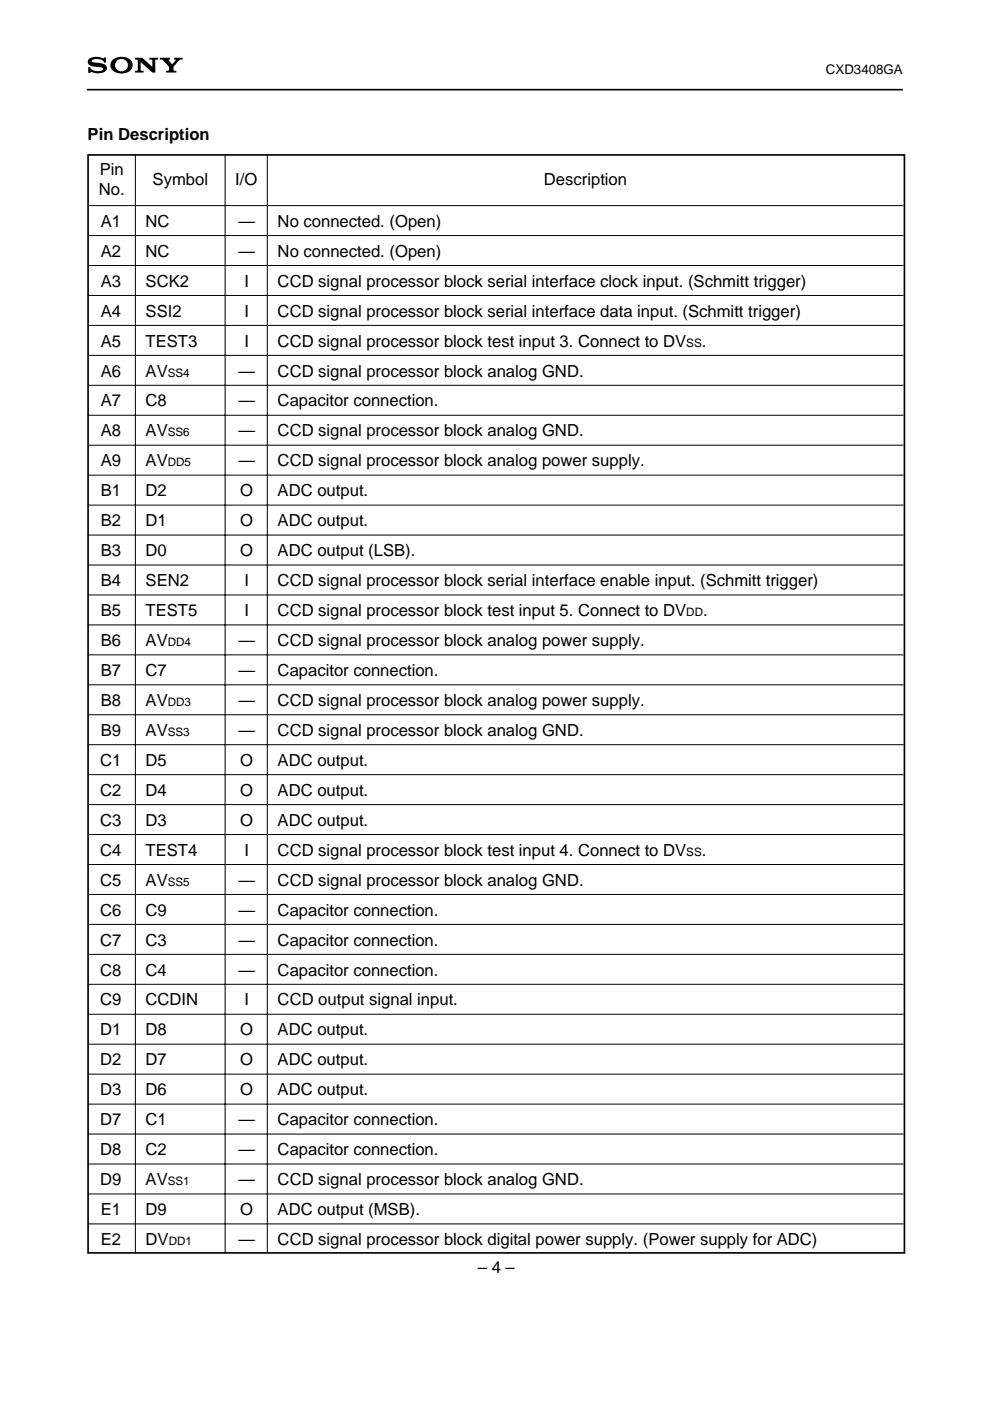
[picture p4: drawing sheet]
<svg xmlns="http://www.w3.org/2000/svg" width="210mm" height="297mm" viewBox="0 0 210 297" stroke-linecap="round" stroke-linejoin="round" font-family="sans-serif">
<defs><g id="words">
<g font-size="3.5">
<text x="18.6" y="29.6">Pin Description</text>
<text x="21" y="41.3">No.</text>
<text x="21.2" y="37.1">Pin</text>
<text x="32.4" y="39.2">Symbol</text>
<text x="49.9" y="39.2">I/O</text>
<text x="115.3" y="39.2">Description</text>
<text x="21.4" y="48.1">A1</text>
<text x="30.9" y="48.1">NC</text>
<text x="50.6" y="48.1">—</text>
<text x="58.9" y="48.1">No connected. (Open)</text>
<text x="21.4" y="54.4">A2</text>
<text x="30.9" y="54.4">NC</text>
<text x="50.6" y="54.4">—</text>
<text x="58.9" y="54.4">No connected. (Open)</text>
<text x="21.4" y="60.8">A3</text>
<text x="30.9" y="60.8">SCK2</text>
<text x="51.8" y="60.8">I</text>
<text x="58.9" y="60.8">CCD signal processor block serial interface clock input. (Schmitt trigger)</text>
<text x="21.4" y="67.1">A4</text>
<text x="30.9" y="67.1">SSI2</text>
<text x="51.8" y="67.1">I</text>
<text x="58.9" y="67.1">CCD signal processor block serial interface data input. (Schmitt trigger)</text>
<text x="21.4" y="73.5">A5</text>
<text x="30.9" y="73.5">TEST3</text>
<text x="51.8" y="73.5">I</text>
<text x="58.9" y="73.5">CCD signal processor block test input 3. Connect to DV</text>
<text x="148.8" y="73.5">.</text>
<text x="21.4" y="79.8">A6</text>
<text x="30.9" y="79.8">AV</text>
<text x="50.6" y="79.8">—</text>
<text x="58.9" y="79.8">CCD signal processor block analog GND.</text>
<text x="21.4" y="86.2">A7</text>
<text x="30.9" y="86.2">C8</text>
<text x="50.6" y="86.2">—</text>
<text x="58.9" y="86.2">Capacitor connection.</text>
<text x="21.4" y="92.5">A8</text>
<text x="30.9" y="92.5">AV</text>
<text x="50.6" y="92.5">—</text>
<text x="58.9" y="92.5">CCD signal processor block analog GND.</text>
<text x="21.4" y="98.9">A9</text>
<text x="30.9" y="98.9">AV</text>
<text x="50.6" y="98.9">—</text>
<text x="58.9" y="98.9">CCD signal processor block analog power supply.</text>
<text x="21.4" y="105.2">B1</text>
<text x="30.9" y="105.2">D2</text>
<text x="51" y="105.2">O</text>
<text x="58.9" y="105.2">ADC output.</text>
<text x="21.4" y="111.6">B2</text>
<text x="30.9" y="111.6">D1</text>
<text x="51" y="111.6">O</text>
<text x="58.9" y="111.6">ADC output.</text>
<text x="21.4" y="117.9">B3</text>
<text x="30.9" y="117.9">D0</text>
<text x="51" y="117.9">O</text>
<text x="58.9" y="117.9">ADC output (LSB).</text>
<text x="21.4" y="124.3">B4</text>
<text x="30.9" y="124.3">SEN2</text>
<text x="51.8" y="124.3">I</text>
<text x="58.9" y="124.3">CCD signal processor block serial interface enable input. (Schmitt trigger)</text>
<text x="21.4" y="130.6">B5</text>
<text x="30.9" y="130.6">TEST5</text>
<text x="51.8" y="130.6">I</text>
<text x="58.9" y="130.6">CCD signal processor block test input 5. Connect to DV</text>
<text x="149.1" y="130.6">.</text>
<text x="21.4" y="137">B6</text>
<text x="30.9" y="137">AV</text>
<text x="50.6" y="137">—</text>
<text x="58.9" y="137">CCD signal processor block analog power supply.</text>
<text x="21.4" y="143.3">B7</text>
<text x="30.9" y="143.3">C7</text>
<text x="50.6" y="143.3">—</text>
<text x="58.9" y="143.3">Capacitor connection.</text>
<text x="21.4" y="149.7">B8</text>
<text x="30.9" y="149.7">AV</text>
<text x="50.6" y="149.7">—</text>
<text x="58.9" y="149.7">CCD signal processor block analog power supply.</text>
<text x="21.4" y="156">B9</text>
<text x="30.9" y="156">AV</text>
<text x="50.6" y="156">—</text>
<text x="58.9" y="156">CCD signal processor block analog GND.</text>
<text x="21.3" y="162.4">C1</text>
<text x="30.9" y="162.4">D5</text>
<text x="51" y="162.4">O</text>
<text x="58.9" y="162.4">ADC output.</text>
<text x="21.3" y="168.7">C2</text>
<text x="30.9" y="168.7">D4</text>
<text x="51" y="168.7">O</text>
<text x="58.9" y="168.7">ADC output.</text>
<text x="21.3" y="175.1">C3</text>
<text x="30.9" y="175.1">D3</text>
<text x="51" y="175.1">O</text>
<text x="58.9" y="175.1">ADC output.</text>
<text x="21.3" y="181.4">C4</text>
<text x="30.9" y="181.4">TEST4</text>
<text x="51.8" y="181.4">I</text>
<text x="58.9" y="181.4">CCD signal processor block test input 4. Connect to DV</text>
<text x="148.8" y="181.4">.</text>
<text x="21.3" y="187.8">C5</text>
<text x="30.9" y="187.8">AV</text>
<text x="50.6" y="187.8">—</text>
<text x="58.9" y="187.8">CCD signal processor block analog GND.</text>
<text x="21.3" y="194.1">C6</text>
<text x="30.9" y="194.1">C9</text>
<text x="50.6" y="194.1">—</text>
<text x="58.9" y="194.1">Capacitor connection.</text>
<text x="21.3" y="200.5">C7</text>
<text x="30.9" y="200.5">C3</text>
<text x="50.6" y="200.5">—</text>
<text x="58.9" y="200.5">Capacitor connection.</text>
<text x="21.3" y="206.8">C8</text>
<text x="30.9" y="206.8">C4</text>
<text x="50.6" y="206.8">—</text>
<text x="58.9" y="206.8">Capacitor connection.</text>
<text x="21.3" y="213.2">C9</text>
<text x="30.9" y="213.2">CCDIN</text>
<text x="51.8" y="213.2">I</text>
<text x="58.9" y="213.2">CCD output signal input.</text>
<text x="21.3" y="219.5">D1</text>
<text x="30.9" y="219.5">D8</text>
<text x="51" y="219.5">O</text>
<text x="58.9" y="219.5">ADC output.</text>
<text x="21.3" y="225.9">D2</text>
<text x="30.9" y="225.9">D7</text>
<text x="51" y="225.9">O</text>
<text x="58.9" y="225.9">ADC output.</text>
<text x="21.3" y="232.2">D3</text>
<text x="30.9" y="232.2">D6</text>
<text x="51" y="232.2">O</text>
<text x="58.9" y="232.2">ADC output.</text>
<text x="21.3" y="238.6">D7</text>
<text x="30.9" y="238.6">C1</text>
<text x="50.6" y="238.6">—</text>
<text x="58.9" y="238.6">Capacitor connection.</text>
<text x="21.3" y="244.9">D8</text>
<text x="30.9" y="244.9">C2</text>
<text x="50.6" y="244.9">—</text>
<text x="58.9" y="244.9">Capacitor connection.</text>
<text x="21.3" y="251.3">D9</text>
<text x="30.9" y="251.3">AV</text>
<text x="50.6" y="251.3">—</text>
<text x="58.9" y="251.3">CCD signal processor block analog GND.</text>
<text x="21.4" y="257.6">E1</text>
<text x="30.9" y="257.6">D9</text>
<text x="51" y="257.6">O</text>
<text x="58.9" y="257.6">ADC output (MSB).</text>
<text x="21.4" y="264">E2</text>
<text x="30.9" y="264">DV</text>
<text x="50.6" y="264">—</text>
<text x="58.9" y="264">CCD signal processor block digital power supply. (Power supply for ADC)</text>
<text x="101.3" y="269.9">– 4 –</text>
</g>
<text font-size="2.8" x="175.1" y="15.6">CXD3408GA</text>
<g font-size="2.5">
<text x="145.5" y="73.5">SS</text>
<text x="35.6" y="79.8">SS4</text>
<text x="35.6" y="92.5">SS6</text>
<text x="35.6" y="98.9">DD5</text>
<text x="145.5" y="130.6">DD</text>
<text x="35.6" y="137">DD4</text>
<text x="35.6" y="149.7">DD3</text>
<text x="35.6" y="156">SS3</text>
<text x="145.5" y="181.4">SS</text>
<text x="35.6" y="187.8">SS5</text>
<text x="35.6" y="251.3">SS1</text>
<text x="35.8" y="264">DD1</text>
</g>
</g></defs>
<path d="M18.8 12.6a3.4 3.4 0 0 1 3.2-.3v-.1h.5v1.1h-.4a1.74 1.74 0 0 0-2.7-.3 .67 .67 0 0 0 .9 .3h.6a1.55 1.55 0 0 1 1.8 1.2 1.78 1.78 0 0 1-2.2 1l-1.2-.3-.1 .3h-.5v-1.3h.4a1.75 1.75 0 0 0 2.5 .8l.2-.4a2.29 2.29 0 0 0-1.9-.5 1.03 1.03 0 0 1-1-.4 1.03 1.03 0 0 1-.1-1.1zM23.9 12.7a2.83 2.83 0 0 1 4.1 .5 1.84 1.84 0 0 1-2.2 2.4v-.5a1.31 1.31 0 0 0 1.1-1.9 1.31 1.31 0 0 0-2.2-.2 1.31 1.31 0 0 0 .8 2.1h.3v.5a1.87 1.87 0 0 1-2.3-2.4zM28.6 12.2h1.5l2.2 2-.1-1.5-.5-.1v-.4h1.8v.4l-.6 .1v2.7h-.6l-2.5-2.2v1.7l.7 .1v.4h-1.9v-.4l.6-.1v-2l-.1-.2-.5-.1zM33.9 12.2h2.2v.4l-.4 .2 .8 .8 .8-.8-.4-.2v-.4h1.7v.4l-.5 .1-1.3 1.5v.7l.6 .1v.4h-2.2v-.4l.6-.1v-.5a3.1 3.1 0 0 0-1.2-1.6l-.7-.2z" fill="#000"/>
<path d="M18.4 19h173M18.7 32.8h173.1v232.8h-173.1z" fill="none" stroke="#000" stroke-width=".35"/>
<g fill="none" stroke="#000" stroke-width=".21">
<path d="M28.7 32.9v232.7M47.7 32.9v232.7M56.7 32.9v232.7M18.6 43.6h173M18.6 49.9h173M18.6 56.3h173M18.6 62.6h173M18.6 69h173M18.6 75.3h173M18.6 81.7h173M18.6 88h173M18.6 94.4h173"/>
<path d="M18.6 100.7h173M18.6 107.1h173M18.6 113.4h173M18.6 119.8h173M18.6 126.1h173M18.6 132.5h173M18.6 138.8h173M18.6 145.2h173M18.6 151.5h173M18.6 157.9h173M18.6 164.2h173M18.6 170.6h173"/>
<path d="M18.6 176.9h173M18.6 183.3h173M18.6 189.6h173M18.6 196h173M18.6 202.3h173M18.6 208.7h173M18.6 215h173M18.6 221.4h173M18.6 227.7h173M18.6 234.1h173M18.6 240.4h173M18.6 246.8h173"/>
<path d="M18.6 253.1h173M18.6 259.5h173"/>
</g>
<use href="#words"/>
</svg>
